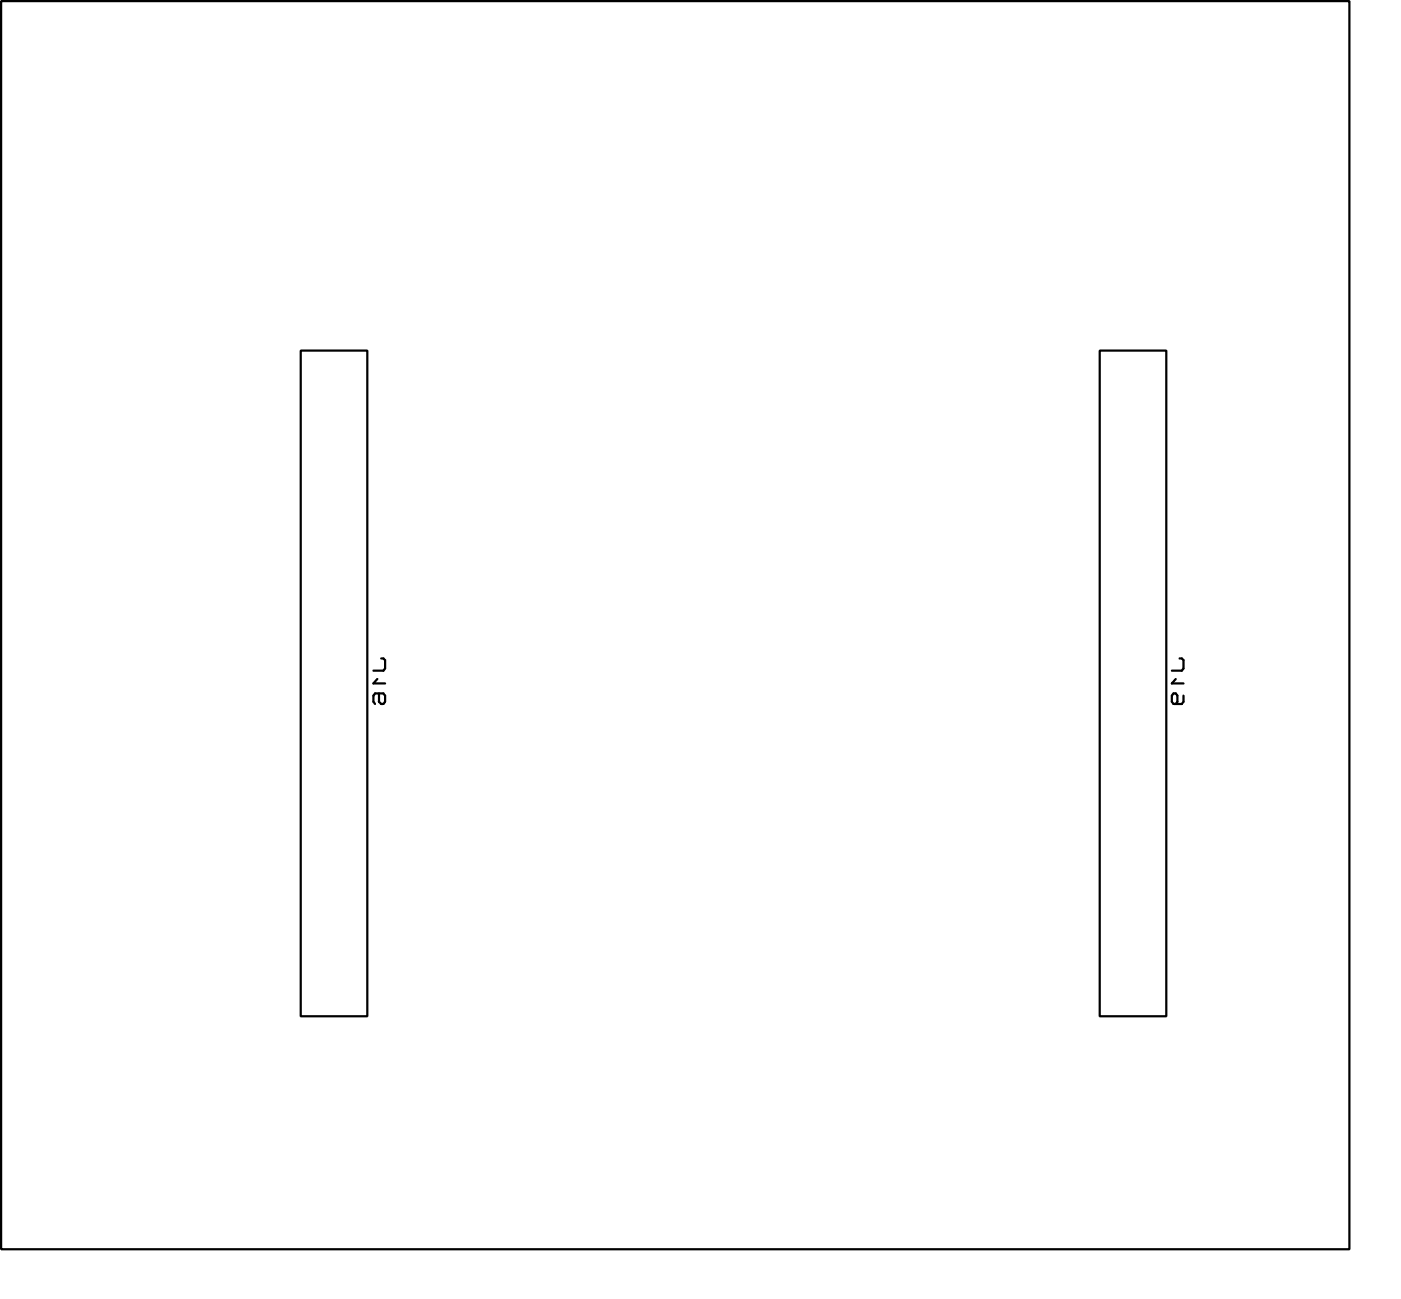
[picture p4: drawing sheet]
<svg xmlns="http://www.w3.org/2000/svg" width="107mm" height="99mm" viewBox="0 0 107 99" stroke-linecap="round" stroke-linejoin="round" font-family="sans-serif">
<path d="M.1 .1h102.9v95.2h-102.9zM22.9 26.8h5.1v50.8h-5.1zM83.9 26.8h5.1v50.8h-5.1zM28.8 51.8l-.3 .4h.9M28.9 52.9v.7l.2 .1h.2l.1-.1v-.5l-.1-.2h-.7l-.1 .2v.5l.1 .1M29.1 50.2h.2l.1 .2v.6l-.1 .2h-.8M89.7 51.8l-.3 .4h.9M90 50.2h.2l.1 .2v.6l-.1 .2h-.8M90.3 53.1v.5l-.1 .1h-.7l-.1-.1v-.5l.1-.2h.2l.1 .2v.5l-.1 .1" fill="none" stroke="#000" stroke-width=".17"/>
</svg>
